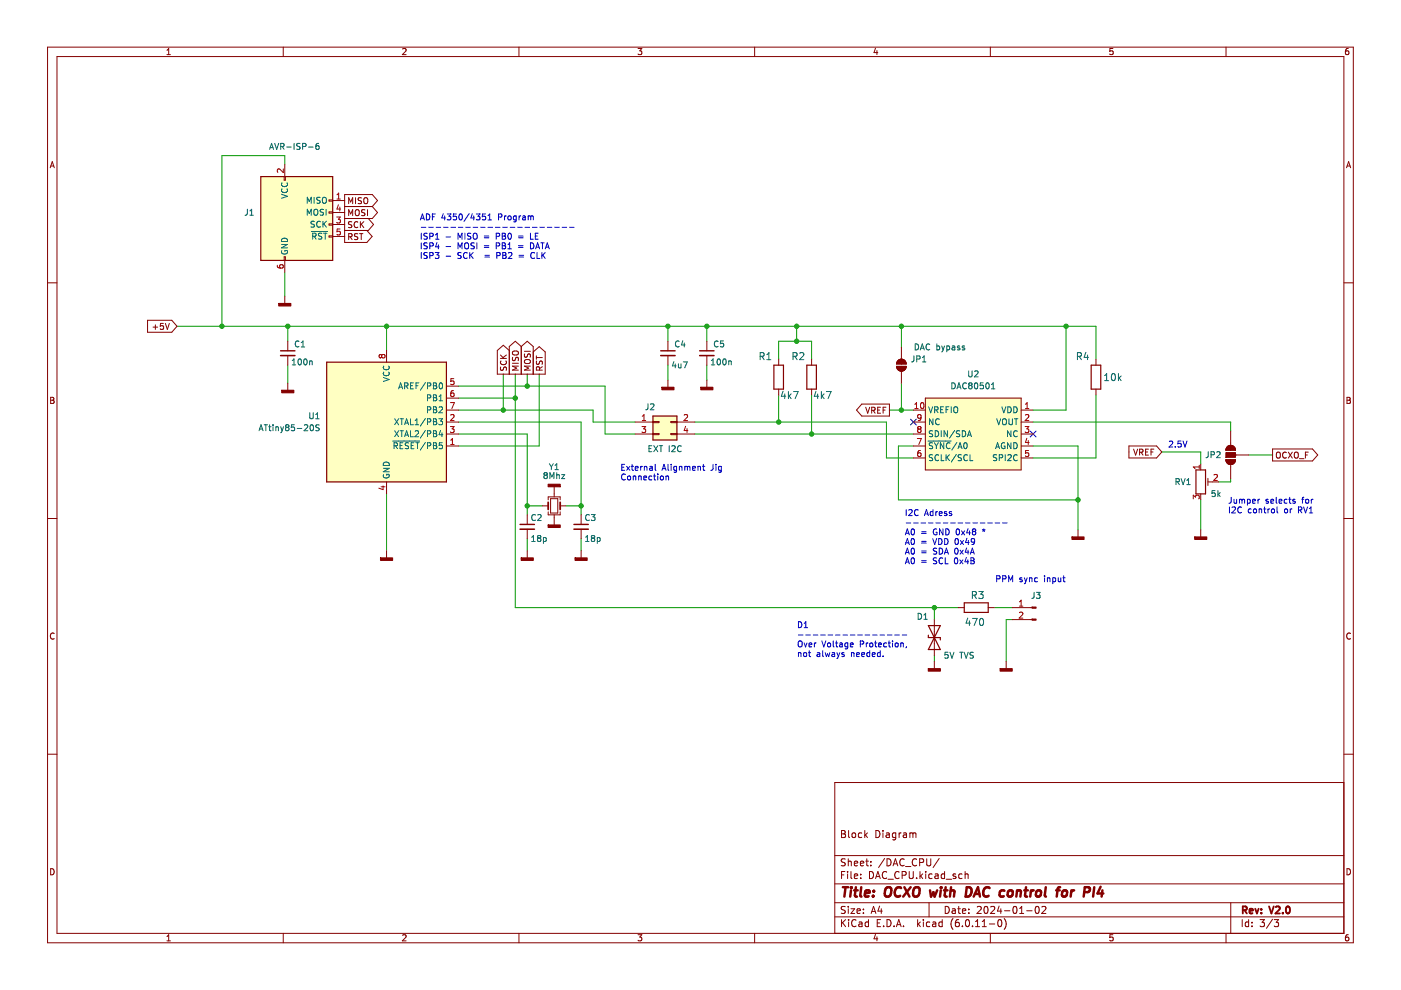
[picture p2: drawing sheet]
<svg xmlns="http://www.w3.org/2000/svg" width="297mm" height="210mm" viewBox="0 0 297 210" stroke-linecap="round" stroke-linejoin="round" font-family="sans-serif">
<path d="M.1 0h297v209.9h-297z" fill-rule="evenodd" fill="#fff" stroke="#fff" stroke-width=".21"/>
<g fill="none" stroke="#840000" stroke-width=".21">
<path d="M10.1 10h276.8v189.9h-276.8zM12.1 12h272.8v185.9h-272.8zM35.4 11.6h.7M35.4 10.7l.4-.4v1.3M60.1 10v2M85.4 10.4l.5-.1 .2 .4-.8 .9h.8M110 10v2M135.3 10.3h.8l-.5 .5 .4 .1v.6l-.2 .1-.5-.1M160 10v2M185.6 10.2l-.3 .9h.8M185.9 10.7v.9M210 10v2"/>
<path d="M236 10.3h-.7v.6l.6-.1 .1 .7-.2 .1-.5-.1M259.9 10v2M285.9 10.3h-.4l-.2 .3v.7l.2 .3 .4-.1v-.7h-.4l-.2 .2M10.6 35.6l.5-1.3 .4 1.3M10.8 35.2h.6M60.3 37.4h.2v.8h-.2zM60.4 34.9v2.5M285.5 35.6l.4-1.3 .5 1.3M285.6 35.2h.6M10.1 60h2M60.3 54.5h.2v.7h-.2zM60.4 55.2v2.6"/>
<path d="M69.8 42.4h.7v.2h-.7zM69.8 44.9h.7v.3h-.7zM69.8 47.5h.7v.2h-.7zM69.8 50h.7v.3h-.7zM70.5 42.5h2.6M70.5 47.6h2.6M70.5 45.1h2.6M70.5 50.1h2.6M73.1 43.8h5.8M73.9 43.2v-1.3l.5 .9 .4-.9v1.3M73.9 45.7v-1.2l.5 .9 .4-.9v1.2M73.9 50.2l.6-.1 .1-.4-.7-.2v1.3"/>
<path d="M74.2 50.2l.5 .6M74.6 47.1h-.7v.4l.6 .2 .1 .3-.2 .3-.5-.1M75.4 44.6l.2-.1a.43 .43 0 0 1 .6 .4v.4a.42 .42 0 0 1-.5 .4 .42 .42 0 0 1-.4-.4zM75.4 41.9v1.3M75.9 47.1a.56 .56 0 0 0-.8 .5 .56 .56 0 0 0 .8 .5M75.9 49.6l-.7 .1v.3l.5 .3 .2 .3-.3 .2-.5-.1M76.2 49.5h.8M76.4 47v1.3M76.6 47.5l.5 .8M76.6 49.5v1.3M76.6 42h-.6v.4l.5 .2 .1 .3-.2 .3-.5-.1M77.1 47l-.7 .7"/>
<path d="M77.2 42.1l.2-.2a.43 .43 0 0 1 .6 .4v.5a.42 .42 0 0 1-.4 .4 .42 .42 0 0 1-.5-.4zM77.4 44.5l-.7 .1v.3l.6 .3 .1 .3-.3 .2h-.5M77.9 44.5v1.2M78.1 46.3l1.1 1.3-1.1 1.3h-5M78.9 43.8l1.1-1.3-1.1-1.2h-5.8v10.1h4.7l1.1-1.3-1.1-1.2M78.9 43.8l1.1 1.3-1.1 1.2h-5.8M284.9 60h2M31.3 67.9h5.1l1.1 1.3-1.1 1.2h-5.1zM32.5 69.4h.9M32.9 68.9v.9M34.6 68.6h-.6v.6l.6-.1v.6l-.1 .1-.5-.1M35.1 68.6l.4 1.2 .4-1.2"/>
<path d="M60.4 62.8v1.6M61 72.3v2.1M61 75.4v2M82 74.3v2.5M106.1 76h1.3M106.1 75.3l.7 .7M106.2 77.8v.7h.4l.2-.6 .3-.1 .3 .2-.1 .5M106.2 76.5a.56 .56 0 0 0 .5 .8 .56 .56 0 0 0 .6-.8M107.4 75.3l-.8 .5M108 74.3l-1.3-1.1-1.3 1.1v5h10.2v-4.7l-1.3-1.1-1.2 1.1M108.6 77h1.3M108.7 75.8l.1 .6h.3l.3-.5 .3-.1 .2 .2v.5"/>
<path d="M108.8 74.5l.7-.1a.42 .42 0 0 1 .4 .4 .42 .42 0 0 1-.4 .5h-.4a.43 .43 0 0 1-.5-.3 .43 .43 0 0 1 .2-.5zM109.9 77.6h-1.3l.9 .4-.9 .5h1.3M110.5 73.5l1.3-1.1 1.3 1.1v5.8M110.5 73.5v5.8M110.5 73.5l-1.3-1.1-1.2 1.1v5.8M111.2 74.5h1.2M111.2 75l.1 .7h.4l.2-.6 .3-.1 .2 .3v.5M111.4 76.3l.6-.1a.42 .42 0 0 1 .5 .5 .42 .42 0 0 1-.5 .4h-.4a.43 .43 0 0 1-.4-.3 .43 .43 0 0 1 .2-.5zM112.4 77.6h-1.2l.9 .4-.9 .5h1.2M113.7 75.5v.7M113.7 75.8h1.3M113.8 76.5v.7h.4l.2-.5 .3-.2 .3 .3-.1 .5"/>
<path d="M114.4 78.5l-.1-.6-.5-.1-.1 .7h1.3M115 77.7l-.6 .5M141.6 72.3v2.1M141.6 75.4v2M149.9 72.3v2.1M149.9 75.4v2M165.1 76.2v1.2M172.1 76.2v1.2M190.1 77.7h2a1.02 1.02 0 0 1-1 1 1.02 1.02 0 0 1-1-1zM190.4 76.5a1.02 1.02 0 0 1 1.1-.3 1.02 1.02 0 0 1 .6 1h-2zM191.1 73.6v2.6M191.1 78.7v2.5"/>
<path d="M232.4 76.2v1.2M10.7 84.2h.5l.2 .3-.2 .4 .2 .1 .1 .3-.3 .2h-.5zM10.7 84.9h.5M61 81.2v1.6M94.6 86.9h2.6M94.6 94.6h2.6M94.6 89.5h2.6M94.6 92h2.6M94.6 81.9h2.6M94.6 84.4h2.6M134.6 89.5h3.8M134.6 92h3.8"/>
<path d="M138.4 89.4h1.3v.2h-1.3zM138.4 91.9h1.3v.2h-1.3zM141.6 80.6v1.5M142.2 91.9h1.3v.2h-1.3zM142.2 89.4h1.3v.2h-1.3zM143.5 89.5h3.8M143.5 92h3.8M149.9 80.6v1.5M165.1 82.5v1.3M172.1 82.5v1.3M182.7 85.7h5.9v2.5h-5.9l-1.1-1.3zM183.5 86.3l.5 1.3 .4-1.3"/>
<path d="M184.8 87l.6-.1 .1-.4-.7-.2v1.3M185.1 87l.4 .6M186.1 86.9h.4M186.7 86.3h-.6v1.3h.6M187.2 86.9h.5M187.8 86.3h-.6v1.3M193.7 86.9h2.5M193.7 97.1h2.5M193.7 94.6h2.5M193.7 89.5h2.5M193.7 92h2.5M196.2 84.4h20.3v15.2h-20.3z"/>
<path d="M216.5 86.9h2.5M216.5 97.1h2.5M216.5 94.6h2.5M216.5 89.5h2.5M216.5 92h2.5M232.4 82.5v1.3M239.4 94.6h5.8l1.1 1.2-1.1 1.3h-5.8zM240.3 95.2l.5 1.3 .4-1.3M241.6 95.9l.6-.1 .1-.5-.7-.1v1.3M241.9 95.9l.4 .6M242.9 95.8h.4M243.5 95.2h-.6v1.3h.6"/>
<path d="M244 95.8h.5M244.6 95.2h-.6v1.3M254.6 98.4v1.2M259.9 97.5h2a1.02 1.02 0 0 1-1 1 1.02 1.02 0 0 1-1-1zM260.2 94.7a1.02 1.02 0 0 1 1.1-.2 1.02 1.02 0 0 1 .6 1h-2zM260.9 91.4v3M260.9 98.5v3M261.9 96.5h2.8M269.8 95.2h8.5l1.1 1.3-1.1 1.2h-8.5zM270.7 96l.2-.1a.43 .43 0 0 1 .6 .4v.4a.42 .42 0 0 1-.5 .4 .42 .42 0 0 1-.4-.4zM272.7 96a.56 .56 0 0 0-.8 .5 .56 .56 0 0 0 .8 .5M273.1 95.9l.9 1.2"/>
<path d="M274 95.9l-.9 1.2M274.5 96l.2-.1a.43 .43 0 0 1 .6 .4v.4a.42 .42 0 0 1-.5 .4 .42 .42 0 0 1-.4-.4zM275.5 97.3h1M276.8 96.5h.4M277.4 95.9h-.6v1.2M285.6 84.2h.4l.3 .3-.3 .4 .3 .1v.3l-.2 .2h-.5zM285.6 84.9h.4M10.1 109.9h2M82 102.2v2.5M82 116.8v1.5M111.8 109.2v2M111.8 112.2v2"/>
<path d="M111.8 116.8v1.5M115 107.3h1.2M116.2 106v-.6h2.6v.6M116.2 108.5v.7h2.6v-.7M116.7 105.7h1.6v3.1h-1.6zM117.5 103.2v2.2M117.5 109.2v2.1M118.8 107.3h1.2M123.2 109.2v2M123.2 112.2v2M123.2 116.8v1.5M228.6 112.3v1.6"/>
<path d="M254.6 104.7v1.3M254.6 112.3v1.6M256.1 101.4v1.5M256.1 102.2h2.3M284.9 109.9h2M11.5 134.3a.58 .58 0 0 0-.8 .6 .58 .58 0 0 0 .8 .5M198.1 131.4v7.6M203.2 128.8h1.2M209.5 128.8h1.3M214.6 128.8h4.2M214.6 131.4h4.2M286.3 134.3a.58 .58 0 0 0-.8 .6 .58 .58 0 0 0 .8 .5"/>
<path d="M10.1 159.9h2M198.1 140.3v1.5M213.3 140.3v1.5M284.9 159.9h2M178.4 176.1h.5l.3 .3-.3 .4 .3 .1 .1 .4-.3 .3h-.6zM178.4 176.8h.5M179.9 176.1v1.3l.2 .2M180.8 176.7l.3-.1 .3 .3v.4l-.3 .3-.3-.1-.2-.2zM182.7 176.7l-.4-.1-.3 .3 .1 .6h.6M183.3 176.1v1.5M183.5 177l.4 .6M183.9 176.6l-.6 .6"/>
<path d="M185.7 176.1a.76 .76 0 0 1 .9 .7 .76 .76 0 0 1-.9 .8zM187.2 176.1v.1M187.2 176.6v1M187.9 176.7h.6l.1 .9M188.6 176.9l-.5 .1-.3 .2 .3 .4 .5-.1M189.9 176.7l-.4-.1-.3 .3 .1 .6h.6M189.9 176.6v1.2l-.3 .3-.3-.1M190.6 176.6v1M191.1 176.6l-.5 .3M191.6 176.7h.5l.1 .9M192.2 176.9l-.5 .1-.2 .2 .2 .4 .5-.1M192.9 176.7l.4-.1 .3 .2"/>
<path d="M192.9 176.6v1M193.6 176.8l.2-.2 .3 .1 .1 .9M193.6 176.8v.8M284.9 165.9h-107.9v32M10.7 184.2a.66 .66 0 0 1 .8 .6 .66 .66 0 0 1-.8 .7zM35.4 198.6l.4-.4v1.3M35.4 199.5h.7M60.1 197.9v2M85.4 198.3l.5-.1 .2 .4-.8 .9h.8M110 197.9v2M135.3 198.2h.8l-.5 .5 .4 .1v.6l-.2 .1-.5-.1M160 197.9v2"/>
<path d="M177 194.4h107.9M177 191.4h107.9M177 187.4h107.9M177 181.4h107.9M178.4 195v1.5M178.4 185.5h.5M178.6 195.6l.7 .9M179.1 184.8h-.7v1.5M179.2 192.2h-.6l-.2 .1v.4l.7 .3 .1 .4-.3 .3-.5-.1M179.2 182.2l-.6-.1-.2 .1v.5l.7 .2 .1 .4-.3 .3-.5-.1M179.3 195l-.9 .8M179.7 184.8v.1"/>
<path d="M179.7 185.3v1M179.9 182.1v1.5M179.9 192.2v.1M179.9 192.7v1M179.9 182.7l.2-.1 .3 .1 .1 .9M179.9 195v.1M179.9 195.5v1M180.4 192.7h.8l-.8 1h.8M180.4 184.8v1.3l.2 .2M181.1 185.8l.7-.2v-.2l-.5-.1-.2 .2 .1 .7h.6M181.1 183.1l.7-.2v-.2l-.5-.1-.2 .2 .1 .7h.6M181.5 195.1a.71 .71 0 0 0-1 .5 .71 .71 0 0 0 .7 .9l.3-.2"/>
<path d="M181.7 193.2l.7-.2-.1-.3h-.4l-.2 .2 .1 .7h.5M182.1 195.5h.6l.1 1M182.4 183.1l.7-.2v-.2l-.5-.1-.2 .2 .1 .7h.6M182.5 186.1v.2M182.5 185.4v.1M182.8 195.8l-.5 .1-.2 .2 .2 .4 .5-.1M183.1 192.7v.2M183.1 193.5v.2M183.6 182.6h.5M183.8 182.1v1.3l.3 .2M184.1 195.5h-.4l-.3 .3 .2 .6h.5M184.1 195v1.5"/>
<path d="M184.3 184.8a.76 .76 0 0 1 .9 .7 .76 .76 0 0 1-.9 .8zM184.6 183.4v.2M184.6 182.7v.1M184.7 193.7l.5-1.5 .5 1.5M184.8 193.2h.8M185.6 198.1l-.3 .9h.8M185.6 186.3l.5-1.5 .5 1.5M185.8 185.9h.7M185.9 198.6v.9M186 195.7h.5M186.5 192.1l-.4 1.1h1M186.7 195h-.7v1.5h.7"/>
<path d="M186.8 192.7v1M187.3 196.3v.2M187.6 182l-1.3 1.9M188 184.9a.71 .71 0 0 0-1 .5 .71 .71 0 0 0 .7 .9l.3-.2M188.1 195a.76 .76 0 0 1 .8 .7 .76 .76 0 0 1-.8 .8zM188.1 182.1a.76 .76 0 0 1 .8 .7 .76 .76 0 0 1-.8 .8zM188.3 186.4h1.1M189.3 183.6l.5-1.5 .5 1.5M189.5 183.2h.7M189.6 196.3v.2M190.1 196.5l.5-1.5 .5 1.5M190.2 196h.7"/>
<path d="M190.6 184.9a.71 .71 0 0 0-1 .5 .71 .71 0 0 0 .7 .9l.3-.2M191.3 185.6l.7-.1 .1-.2v-.4l-.8-.1v1.5M191.6 196.3v.2M191.7 182.2a.71 .71 0 0 0-1 .5 .71 .71 0 0 0 .7 .9l.3-.2M192 183.7h1.1M192.8 184.8v1.2l.3 .3 .4-.1 .1-.2v-1.2M194.3 182.2a.71 .71 0 0 0-.9 .5 .71 .71 0 0 0 .7 .9l.2-.2M194.3 186.1v.2M194.6 195v1.5M194.7 195.9l.4 .6M195 182.9l.7-.1 .1-.2v-.4l-.8-.1v1.5M195.1 184.8v1.5"/>
<path d="M195.1 195.5l-.5 .5M195.2 185.7l.4 .6M195.6 185.3l-.5 .6M195.8 195v.1M195.8 195.5v1M196.3 184.8v.1M196.3 185.3v1M196.5 182.1v1.2l.3 .3h.3l.2-.3v-1.2M197 191.4v3M197.1 195.5h-.4l-.3 .3 .2 .6h.5M197.6 185.4l-.4-.1-.3 .3 .2 .6h.5M197.8 195.5h.5l.1 1"/>
<path d="M198.3 185.4h.5l.1 .9M198.4 195.8l-.5 .1-.2 .2 .2 .4 .5-.1M198.9 185.6l-.5 .1-.2 .2 .2 .4 .5-.1M199.1 182l-1.3 1.9M199.8 195.5h-.5l-.2 .3 .1 .6h.6M199.8 195v1.5M200.3 185.4l-.5-.1-.2 .3 .1 .6h.6M200.3 184.8v1.5M200.4 192.2a.76 .76 0 0 1 .9 .7 .76 .76 0 0 1-.9 .8zM200.6 186.4h1.2M201.9 192.7h.6l.1 1M202.1 194.8a1.72 1.72 0 0 0 0 2.2"/>
<path d="M202.6 193l-.5 .1-.3 .2 .3 .4 .5-.1M202.6 185.4l-.3-.1-.2 .2v.2l.5 .2v.3h-.5M203.1 192.7h.5M203.3 192.2v1.3l.3 .2M203.3 195h-.5a1.01 1.01 0 0 0 0 1.5l.5-.2 .1-.5-.3-.3-.4 .1-.1 .2M204 185.4l-.4-.1-.3 .3 .1 .6h.6M204.1 193.2l.7-.2-.1-.3h-.4l-.2 .2v.7h.6M204.1 196.3v.2M204.6 185.4l.2-.1 .4 .1 .1 .9M204.6 184.8v1.5M204.8 195.1l.3-.1a.8 .8 0 0 1 .5 .7 .8 .8 0 0 1-.5 .8l-.4-.6zM205.4 193.5v.2"/>
<path d="M205.4 192.7v.2M206.2 196.3v.2M206.8 196.5h.9M206.8 195.4l.5-.4v1.5M207.2 192.3l.6-.1 .2 .4-.9 1.1h.9M208.3 196.5h.8M208.3 195.4l.4-.4v1.5M208.8 192.3l.2-.1a.8 .8 0 0 1 .5 .7 .8 .8 0 0 1-.5 .8l-.4-.6zM209.8 195.9h1.1M210 197.9v2M210 192.3l.6-.1 .3 .4-.9 1.1h.9M211.7 195.1l.2-.1a.8 .8 0 0 1 .5 .7 .8 .8 0 0 1-.5 .8l-.4-.6z"/>
<path d="M211.8 192.1l-.3 1.1h.9M212.2 192.7v1M212.9 194.8a1.72 1.72 0 0 1 0 2.2M213 193.1h1.1M214.9 192.3l.2-.1a.8 .8 0 0 1 .5 .7 .8 .8 0 0 1-.5 .8l-.3-.6zM216.2 193.7h.8M216.2 192.6l.4-.4v1.5M217.7 193.1h1.1M219.6 192.3l.2-.1a.8 .8 0 0 1 .5 .7 .8 .8 0 0 1-.5 .8l-.3-.6zM220.9 192.3l.6-.1 .3 .4-1 1.1h1M236 198.2h-.7v.6l.6-.1 .1 .7-.2 .1-.5-.1M259.9 197.9v2"/>
<path d="M260.9 191.4v6.5M263.4 195v1.5M264.7 195.5h-.4l-.3 .3 .2 .6h.5M264.7 195v1.5M265.4 196.3v.2M265.4 195.5v.2M267.2 195h.9l-.5 .5 .4 .2v.6l-.2 .2-.6-.2M269.8 194.9l-1.3 1.9M270.2 195h.9l-.5 .5 .4 .2v.6l-.2 .2-.6-.2M285.6 184.2a.66 .66 0 0 1 .7 .6 .66 .66 0 0 1-.7 .7zM285.9 198.2h-.4l-.2 .3v.7l.2 .3 .4-.1v-.7h-.4l-.2 .2"/>
</g>
<path d="M263.5 193l.7-.1 .2-.2-.1-.4-.8-.1v1.5M263.9 193l.5 .7M264.9 193.2l.7-.2v-.3h-.5l-.2 .2 .1 .7h.6M266.1 192.7l.4 1 .3-1M267.4 193.5v.2M267.4 192.7v.2M269.1 192.2l.5 1.5 .5-1.5M270.5 192.3l.6-.1 .2 .4-.9 1.1h.9M272 193.5v.2M272.8 192.3l.2-.1a.8 .8 0 0 1 .5 .7 .8 .8 0 0 1-.5 .8l-.4-.6z" fill="none" stroke="#840000" stroke-width=".39"/>
<g fill="none" stroke="#840000" stroke-width=".52">
<path d="M178.7 188.1h1.1M179.3 188.1l-.3 2M180.4 188.8l-.1 1.3M180.5 188.1v.2M181.1 188.8h.8M181.5 188.1l-.3 1.7 .1 .2 .4 .1M182.6 188.1l-.2 1.7 .2 .3M183.4 189.4l1-.2-.1-.3-.5-.1-.4 .3v.9h.8M185.1 189.9v.2M185.3 188.9l-.1 .2M187.8 188.4a.69 .69 0 0 1 1.1 0 1.47 1.47 0 0 1-.5 1.7l-.6-.1a1.5 1.5 0 0 1 0-1.6zM191.1 188.3a.88 .88 0 0 0-1.1 0 .88 .88 0 0 0-.3 .9 .69 .69 0 0 0 .3 .8 .69 .69 0 0 0 .8-.1"/>
<path d="M191.7 188.1l1.1 2M193.1 188.1l-1.6 2M193.8 188.4a.69 .69 0 0 1 1.1 0 1.47 1.47 0 0 1-.6 1.7l-.5-.1a1.5 1.5 0 0 1 0-1.6zM197.2 188.8l.2 1.3 .5-.9 .3 .9 .5-1.3M199.5 188.8l-.2 1.3M199.5 188.1v.2M200.1 188.8h.8M200.5 188.1l-.2 1.7 .1 .2 .3 .1M201.5 189l.3-.2 .5 .1-.1 1.2M201.6 188.1l-.2 2M205 188.1a.96 .96 0 0 1 1 .6 .96 .96 0 0 1-.3 1.1l-.5 .3h-.5zM206.4 190.1l1-2 .4 2"/>
<path d="M206.7 189.5h.9M209.8 188.3a.88 .88 0 0 0-1 0 .88 .88 0 0 0-.4 .9 .69 .69 0 0 0 .4 .8 .69 .69 0 0 0 .8-.1M213 188.9a.66 .66 0 0 0-1 .3l-.1 .5 .2 .3h.7M213.8 189l.1-.1a.5 .5 0 0 1 .8 .3v.5l-.3 .3a.5 .5 0 0 1-.8-.3zM215.6 189l.3-.2 .5 .1-.1 1.2M215.6 188.8l-.1 1.3M217.2 188.8h.7M217.5 188.1l-.2 1.7 .1 .2 .4 .1M218.6 188.8l-.2 1.3M219.2 188.8l-.4 .1-.3 .3M219.8 189l.1-.1a.5 .5 0 0 1 .8 .3v.5l-.3 .3a.5 .5 0 0 1-.8-.3zM221.7 188.1l-.2 1.7 .3 .3"/>
<path d="M223.9 188.8h.8M224.8 188.1l-.4 .1-.1 .2-.3 1.7M225.3 189l.1-.1a.5 .5 0 0 1 .9 .3l-.1 .5-.2 .3a.5 .5 0 0 1-.9-.3zM227.2 188.8l-.2 1.3M227.7 188.8l-.4 .1-.2 .3M229.9 189.2h.7l.3-.2a.51 .51 0 0 0-.1-.9h-.8l-.2 2M232 188.1l-.2 2M233.3 188l-.6 1.4h1.2M233.7 188.8l-.1 1.3"/>
</g>
<g fill="#ffffc2" stroke="#ffffc2" stroke-width=".25">
<path d="M138.4 88.2h5.1v5.1h-5.1z" fill-rule="evenodd"/>
<path d="M55.3 37.4h15.2v17.8h-15.2z" fill-rule="evenodd"/>
<path d="M69.3 76.8h25.3v25.4h-25.3z" fill-rule="evenodd"/>
</g>
<path d="M196.2 84.4h20.3v15.2h-20.3z" fill-rule="evenodd" fill="#ffffc2" stroke="#ffffc2" stroke-width=".21"/>
<path d="M193 88.9l1.3 1.2M194.3 88.9l-1.3 1.2M218.4 91.4l1.2 1.2M219.6 91.4l-1.2 1.2" fill="none" stroke="#000084" stroke-width=".21"/>
<g fill="none" stroke="#009600" stroke-width=".21">
<path d="M60.4 34.9v-1.9h-13.3v36.2M60.4 57.8v5M37.5 69.2h194.9v7M61 69.2v3.1M61 77.4v3.8M82 69.2v5.1M106.7 79.3v7.6M109.2 79.3v49.5h94M111.8 79.3v2.6M114.3 79.3v15.3h-17.1M141.6 69.2v3.1M141.6 77.4v3.2"/>
<path d="M149.9 69.2v3.1M149.9 77.4v3.2M165.1 76.2v-3.9h7v3.9M168.9 69.2v3.1M191.1 69.2v4.4M226 69.2v17.7h-7M97.2 92h14.6v17.2M97.2 86.9h28.5v2.6h8.9M97.2 89.5h26v19.7M97.2 84.4h12M97.2 81.9h31.1v10.1h6.3M147.3 92h46.4"/>
<path d="M147.3 89.5h40.6v7.6h5.8M165.1 83.8v5.7M172.1 83.8v8.2M188.6 86.9h5.1M191.1 81.2v5.7M193.7 94.6h-3.2v11.4h38.1M219 94.6h9.6v17.7M219 89.5h41.9v1.9M232.4 83.8v13.3h-13.4M246.3 95.8h8.3v2.6M264.7 96.5h5.1M82 104.7v12.1"/>
<path d="M111.8 114.2v2.6M111.8 107.3h3.2M120 107.3h3.2M123.2 114.2v2.6M254.6 106v6.3M260.9 101.5v.7h-2.5M198.1 128.8v2.6M198.1 139v1.3M210.8 128.8h3.8M214.6 131.4h-1.3v8.9"/>
</g>
<g fill="none" stroke="#0000c2" stroke-width=".21">
<path d="M89.1 46.6l.5-1.2 .4 1.2M89.3 46.3h.6M89.3 48.2h1M89.3 49.4v1.3M89.3 51.5v1.3M89.3 53.5v1.3M90.4 45.4a.64 .64 0 0 1 .7 .6 .64 .64 0 0 1-.7 .6zM90.6 53.6l-.5-.1-.2 .3 .1 .3 .5 .2v.4h-.6M90.6 51.6l-.5-.1-.2 .2 .1 .3 .5 .3v.3l-.6 .1M90.6 49.5l-.5-.1-.2 .3 .1 .3 .5 .2v.4l-.6 .1M90.9 48.2h1M91.1 50.1h.6l.1-.5-.7-.2v1.3"/>
<path d="M91.1 52.2l.6-.1 .1-.5-.7-.1v1.3M91.1 54.2l.6-.1 .1-.4-.7-.2v1.3M91.7 46h.4M92.3 45.4h-.6v1.2M92.3 53.5h.8l-.5 .5 .4 .1v.6l-.2 .1-.5-.1M92.3 50.7h.8M92.3 49.8l.4-.4v1.3M92.5 48.2h.9M92.6 51.4l-.3 .9h.8M92.9 51.9v.9M94 45.3l-.3 .9h.8M94 48.2h1"/>
<path d="M94.3 45.8v.8M94.6 50.2h.9M94.6 52.3h.9M94.6 54.3h.9M94.8 45.4h.8l-.4 .4 .3 .2v.5l-.1 .1-.6-.1M95.6 48.2h1M96.8 45.4h-.7v.6l.6-.1 .1 .6-.2 .1-.5-.1M97.1 50.7v-1.3l.4 1 .5-1v1.3M97.1 52.8v-1.3l.4 .9 .5-.9v1.3M97.2 48.2h.9M97.4 45.5l.2-.1a.68 .68 0 0 1 .4 .6 .68 .68 0 0 1-.4 .6l-.3-.5zM97.8 53.6l-.7 .1v.3l.6 .3 .1 .3-.3 .2-.4-.1"/>
<path d="M98.6 51.7l.2-.2a.43 .43 0 0 1 .6 .4v.4a.42 .42 0 0 1-.5 .5 .42 .42 0 0 1-.4-.5zM98.6 49.4v1.3M98.7 48.2h1M99.1 53.7a.56 .56 0 0 0-.8 .5 .56 .56 0 0 0 .8 .5M99.5 45.3l-1.1 1.6M99.6 53.5v1.3M99.8 54.1l.5 .7M99.8 49.5l-.6 .1v.3l.5 .3 .1 .3-.2 .2h-.5M100.1 45.3l-.3 .9h.8M100.3 48.2h1M100.3 53.5l-.7 .8M100.4 49.6l.2-.2a.43 .43 0 0 1 .6 .5v.4a.42 .42 0 0 1-.5 .4 .42 .42 0 0 1-.4-.4z"/>
<path d="M100.4 45.8v.8M100.6 51.6h-.7v.4l.5 .2 .2 .3-.3 .3-.5-.1M101 45.4h.8l-.5 .4 .4 .2v.5l-.2 .1-.5-.1M101.1 51.5v1.3M101.9 48.2h1M102.7 50.1h.9M102.7 50.4h.9M102.7 52.1h.9M102.7 52.5h.9M102.8 54.1h1M102.8 54.5h1M102.9 45.4h-.6v.6l.6-.1v.6l-.2 .1-.4-.1"/>
<path d="M103.5 46.6h.7M103.5 45.7l.3-.3v1.2M103.5 48.2h.9M105 48.2h1M105.2 50.1h.6l.1-.5-.7-.2v1.3M105.2 52.2l.6-.1 .1-.5-.7-.1v1.3M105.3 54.2l.6-.1 .1-.4-.7-.2v1.3M105.7 46h.6l.1-.5-.7-.1v1.2M106.5 49.4h.4l.2 .3-.2 .4 .2 .1 .1 .3-.2 .2h-.5zM106.5 50.1h.4M106.5 51.5h.4l.2 .2-.2 .4 .2 .1 .1 .3-.2 .3h-.5zM106.5 52.1h.4"/>
<path d="M106.6 53.5h.4l.3 .3-.3 .3 .3 .2v.3l-.2 .2h-.5zM106.6 48.2h1M106.6 54.1h.4M107 45.8v.8M107.3 45.8l-.3 .2M107.7 52.8h.7M107.7 51.9l.4-.4v1.3M107.8 45.8h.3l.3 .2v.4l-.3 .2-.4-.2zM107.8 49.6l.2-.2a.68 .68 0 0 1 .4 .7 .68 .68 0 0 1-.4 .6l-.3-.5zM107.8 53.7l.5-.2 .2 .4-.7 .9h.7M108.2 48.2h.9M109.4 45.8h-.3l-.3 .2 .2 .6h.4"/>
<path d="M109.4 45.8v1l-.2 .3-.3-.1M109.7 48.2h1M109.9 50.1h1M109.9 50.4h1M109.9 52.1h1M109.9 52.5h1M110.1 45.8v.8M110.1 54.1h.9M110.1 54.5h.9M110.4 45.8l-.3 .2M110.8 45.8h.5l.1 .8M111.3 48.2h1"/>
<path d="M111.4 46.1l-.6 .2 .2 .3h.4M112 45.9l.3-.1 .2 .2M112 45.8v.8M112.5 49.4v1.3h.6M112.5 51.5a.64 .64 0 0 1 .7 .6 .64 .64 0 0 1-.7 .7zM112.5 46l.2-.2h.3l.1 .8M112.5 46v.6M112.9 48.2h1M113.3 53.7a.56 .56 0 0 0-.8 .5 .56 .56 0 0 0 .8 .5M113.5 50.1h.4M113.6 52.8l.4-1.3 .4 1.3M113.7 52.4h.6"/>
<path d="M113.9 53.5v1.3h.6M114.1 49.4h-.6v1.3h.6M114.5 48.2h.9M114.6 51.5h.8M114.9 53.5v1.3M115 51.5v1.3M115.1 54.1l.5 .7M115.6 52.8l.4-1.3 .5 1.3M115.6 53.5l-.7 .8M115.7 52.4h.6M116 48.2h1M117.6 48.2h1"/>
<path d="M119.2 48.2h.9M120.7 48.2h1M131.8 99.1h.5M132.4 98.5h-.6v1.2h.6M132.9 98.9l.6 .8M133.5 98.9l-.6 .8M133.8 98.9h.5M134 98.5v1l.3 .2M134.7 99.3l.6-.1-.1-.3h-.3l-.2 .2v.6h.5M135.8 98.9v.8M136.2 98.9l-.4 .2M136.6 99l.5-.1 .1 .8"/>
<path d="M136.6 98.9v.8M137.8 98.9h.4l.1 .8M138.3 99.2l-.6 .2 .2 .3h.4M138.9 98.5v1l.2 .2M140.4 99.7l.4-1.2 .4 1.2M140.5 99.4h.6M141.6 98.5v1l.2 .2M142.3 98.5v.1M142.3 98.9v.8M143.4 98.9h-.3l-.3 .2 .2 .6h.4M143.4 98.9v1l-.2 .2h-.3M144 99l.5-.1 .1 .8"/>
<path d="M144 98.9v.8M145.2 99l.4-.1 .1 .2M145.2 98.9v.8M145.7 99.1l.2-.2h.3l.1 .8M145.7 99.1v.6M146.8 99.3l.6-.1v-.3h-.4l-.2 .2 .1 .6h.5M148 99l.5-.1v.8M148 98.9v.8M148.9 98.9h.5M149.1 98.5v1l.3 .2M151.2 98.5l-.1 1-.4 .2M151.8 98.5v.1"/>
<path d="M151.8 98.9v.8M152.9 98.9h-.3l-.3 .2 .2 .6h.4M152.9 98.9v1l-.2 .2h-.3M247.9 93.6l.5-.1 .2 .4-.7 .9h.7M249.2 94.7v.1M250.4 93.5h-.6l-.1 .6h.6l.1 .6-.2 .1-.5-.1M250.8 93.5l.4 1.3 .5-1.3M132.6 100.6a.56 .56 0 0 0-.8 .5 .56 .56 0 0 0 .8 .5M133.1 101l.2-.1 .4 .1-.1 .7-.5-.1zM134.3 101h.4l.1 .8M134.3 100.9v.9M135.4 101h.5l.1 .8"/>
<path d="M135.4 100.9v.9M136.5 101.3l.6-.1-.1-.2-.3-.1-.2 .2 .1 .6h.4M138.2 101l-.4-.1-.2 .3 .1 .5h.5M138.5 100.9h.5M138.7 100.5v1.1l.3 .2M139.5 100.5v.1M139.5 100.9v.9M140.1 101l.1-.1 .4 .1-.1 .7-.4-.1zM141.2 101h.5l.1 .8M141.2 100.9v.9M192 113.4l.4-1.3 .4 1.3M192 115.5l.4-1.3 .4 1.3"/>
<path d="M192 117.5l.4-1.3 .4 1.3M192 119.5l.4-1.2 .4 1.2M192.1 113h.6M192.1 115.1h.6M192.1 117.1h.6M192.1 119.2h.6M192.1 108.1v1.2M192.1 110.9h1M192.7 108.2l.5-.1 .2 .3-.8 .9h.8M193.3 112.3l.2-.2a.68 .68 0 0 1 .4 .7 .68 .68 0 0 1-.4 .6l-.3-.5zM193.3 114.3l.2-.1a.68 .68 0 0 1 .4 .6 .68 .68 0 0 1-.4 .7l-.3-.5zM193.3 116.3l.2-.1a.68 .68 0 0 1 .4 .7 .68 .68 0 0 1-.4 .6l-.3-.5z"/>
<path d="M193.3 118.4l.2-.1a.68 .68 0 0 1 .4 .6 .68 .68 0 0 1-.4 .6l-.3-.4zM193.7 110.9h1M194.7 108.2a.56 .56 0 0 0-.8 .5 .56 .56 0 0 0 .8 .5M195.3 110.9h.9M195.4 112.7h1M195.4 113.1h1M195.4 114.8h1M195.4 115.1h1M195.4 116.8h1M195.4 117.2h1M195.4 118.9h1M195.4 119.2h1"/>
<path d="M196 109.3l.4-1.2 .4 1.2M196.1 109h.6M196.8 110.9h1M197.8 114.2l.4 1.3 .4-1.3M197.8 108.5h-.3l-.3 .2 .1 .6h.5M197.8 108.1v1.2M198.4 108.5v.8M198.4 110.9h1M198.6 112.2a.58 .58 0 0 0-.7 .6 .58 .58 0 0 0 .8 .5v-.4h-.3M198.6 116.3h-.7v.4l.6 .3 .1 .3-.2 .2-.5-.1M198.6 118.3l-.7 .1v.4l.6 .2 .1 .3-.2 .2h-.5M198.8 108.5l-.4 .2"/>
<path d="M199 114.2a.64 .64 0 0 1 .8 .6 .64 .64 0 0 1-.8 .7zM199.1 108.9l.6-.1v-.3h-.4l-.2 .2 .1 .6h.5M199.1 116.2a.64 .64 0 0 1 .8 .7 .64 .64 0 0 1-.8 .6zM199.9 118.4a.56 .56 0 0 0-.8 .5 .56 .56 0 0 0 .8 .5M199.9 112.1v1.3l-.7-1.3v1.3M200 110.9h1M200.2 117.5l.5-1.3 .4 1.3M200.3 114.2a.64 .64 0 0 1 .7 .6 .64 .64 0 0 1-.7 .7zM200.4 117.1h.6M200.4 118.3v1.2h.6M200.5 112.1a.64 .64 0 0 1 .8 .7 .64 .64 0 0 1-.8 .6zM200.7 108.5h-.3l-.2 .2 .1 .1 .4 .2v.3h-.5"/>
<path d="M201.6 110.9h.9M201.7 108.5h-.3l-.1 .2v.1l.4 .2v.3h-.4M202.5 118.4l.1-.1a.68 .68 0 0 1 .5 .6 .68 .68 0 0 1-.5 .6l-.3-.4zM202.5 116.3l.2-.1a.68 .68 0 0 1 .4 .7 .68 .68 0 0 1-.4 .6l-.3-.5zM202.6 114.3l.2-.1a.68 .68 0 0 1 .4 .6 .68 .68 0 0 1-.4 .7l-.3-.5zM202.8 112.3l.2-.2a.68 .68 0 0 1 .5 .7 .68 .68 0 0 1-.5 .6l-.3-.5zM203.1 110.9h1M203.5 118.7l.7 .8M203.6 116.6l.6 .9M203.6 114.6l.7 .9M203.9 112.6l.6 .8M204.2 118.7l-.7 .8"/>
<path d="M204.2 116.6l-.6 .9M204.3 114.6l-.7 .9M204.5 112.6l-.6 .8M204.7 110.9h1M204.9 118.2l-.3 .9h.8M204.9 116.2l-.3 .9h.8M205 114.1l-.3 .9h.8M205.2 118.7v.8M205.2 112.1l-.3 .9h.8M205.2 116.6v.9M205.3 114.6v.9M205.5 112.6v.8"/>
<path d="M205.7 117.5l.5-1.3 .4 1.3M205.9 118.3h.4l.2 .2-.2 .4 .2 .1 .1 .3-.3 .2h-.4zM205.9 117.1h.6M205.9 118.9h.4M206.3 110.9h.9M206.4 112.7l-.2 .2v.3l.2 .2h.2l.3-.2-.1-.4-.2-.1M206.4 112.7l-.2-.3 .2-.3h.2l.3 .3-.3 .3M206.4 112.7h.2M206.6 114.7l-.2 .3-.4-.1v-.6l.4-.1 .2 .2v.7l-.2 .3-.4 .1M207.8 110.9h1M208.3 112.3l.3 .1M208.6 112.1v.3"/>
<path d="M208.6 112.4l-.2 .3M208.6 112.4l.2 .3M208.9 112.3l-.3 .1M209.4 110.9h1M211 110.9h1M212.6 110.9h.9M260.7 107.5v1.2M261 105.4v1.1l-.4 .2M261.2 107.6l.5-.1 .2 .3-.7 .9h.7M261.6 105.9l.1 .7h.5M262.2 105.9v.8M262.8 106l.4-.1 .1 .1"/>
<path d="M262.8 105.9v.8M263.2 107.6a.56 .56 0 0 0-.8 .5 .56 .56 0 0 0 .8 .5M263.3 106l.2-.1h.3l.1 .8M263.3 106v.7M264.5 105.9h.3l.3 .2-.1 .5h-.5M264.5 105.9v1.2M265.3 108l-.4-.1-.2 .2 .1 .6h.5M265.6 106.3l.6-.1-.1-.3h-.4l-.1 .1v.6h.5M265.8 108l.2-.1 .4 .1-.1 .7-.5-.1zM266.7 105.9v.8M267 108h.4l.1 .7M267 107.9v.8"/>
<path d="M267.1 105.9l-.4 .2M267.9 107.9h.5M268.1 107.5v1.1l.3 .1M268.8 107.9v.8M268.9 105.9h-.3l-.2 .1 .1 .2 .4 .1v.3h-.5M269.2 107.9l-.4 .2M269.4 106.3l.6-.1v-.3h-.4l-.2 .1 .1 .6h.5M269.6 108l.2-.1 .4 .1-.1 .7-.5-.1zM270.6 105.4v1.1l.2 .2M270.8 107.5v1.1l.1 .1M271.2 106.3l.6-.1-.1-.3h-.3l-.2 .1 .1 .6h.4M272.4 108l.2-.1 .3 .1v.7l-.5-.1z"/>
<path d="M272.9 105.9h-.4l-.2 .2 .1 .5h.5M273.2 105.9h.5M273.4 105.4v1.1l.3 .2M273.5 107.9v.8M273.9 107.9l-.4 .2M274.6 105.9h-.3l-.2 .1 .1 .2 .4 .1v.3h-.5M275.3 108.1h.6l.1-.5-.7-.1v1.2M275.6 108.1l.4 .6M276 105.9h.4M276.4 107.5l.4 1.2 .4-1.2M276.4 105.4l-.3 .2v1.1M276.9 105.9h.3l.3 .2v.4l-.3 .2-.4-.2z"/>
<path d="M277.6 108.7h.7M277.6 107.8l.4-.3v1.2M278 105.9v.8M278.4 105.9l-.4 .2M169.3 131.8a.64 .64 0 0 1 .7 .6 .64 .64 0 0 1-.7 .7zM169.3 138.4v.8M169.3 134.6h1M169.3 136.1l.2-.2a.43 .43 0 0 1 .6 .4v.4a.42 .42 0 0 1-.5 .5 .42 .42 0 0 1-.4-.5zM169.3 138.5l.5-.1v.8M170.4 138.5l.2-.1 .4 .1-.1 .7-.5-.1zM170.5 132.2l.4-.4v1.3M170.5 133.1h.7"/>
<path d="M170.5 136.3l.3 .9 .3-.9M170.9 134.6h.9M171.4 138.4h.5M171.5 136.7l.6-.1v-.2l-.4-.1-.2 .2 .1 .6h.5M171.6 137.9v1.1l.3 .2M172.4 134.6h1M172.7 136.3v.9M173 136.3l-.3 .3M173.3 138.4h.5v.8M173.8 138.7l-.6 .2 .2 .3h.4M174 134.6h1M174.2 135.9l.5 1.3 .4-1.3"/>
<path d="M174.4 137.9v1.1l.2 .2M175 138.4l.2 .8 .2-.6 .3 .6 .2-.8M175.5 136.4l.2-.1 .4 .1-.1 .7-.5-.1zM175.6 134.6h.9M176.4 138.4h.5l.1 .8M176.7 135.9v1.1l.1 .2M177 138.7l-.6 .2 .1 .3h.5M177.1 134.6h1M177.1 136.3h.5M177.3 135.9v1.1l.3 .2M177.4 138.4l.3 .8M177.7 139.2l-.3 .4"/>
<path d="M178 136.4h.5l.1 .8M178 138.4l-.3 .8M178.6 136.6l-.6 .3 .2 .3 .4-.1M178.7 134.6h1M179 138.4h-.3l-.2 .1v.2l.5 .1v.4h-.5M179.7 136.4l-.3-.1-.3 .3 .2 .5h.4M179.7 136.3v1l-.2 .3-.3-.1M180.3 134.6h1M180.3 136.7l.6-.1-.1-.2-.3-.1-.2 .2v.6h.5M180.5 138.5l.5-.1 .1 .8M180.5 138.4v.8M181.6 138.8l.6-.1v-.3h-.4l-.2 .1 .1 .7h.5"/>
<path d="M181.9 134.6h.9M182.4 136.6l.6-.1 .1-.5-.7-.1v1.3M182.7 138.8l.6-.1-.1-.3h-.3l-.2 .1 .1 .7h.4M183.4 134.6h1M183.7 136.3v.9M184 136.3l-.3 .3M184.4 137.9v1.3M184.4 138.4h-.4l-.2 .2 .1 .6h.5M184.5 136.4l.3-.1 .3 .3v.3l-.3 .3-.4-.3zM184.9 138.8l.6-.1v-.3h-.4l-.2 .1 .1 .7h.5M185 134.6h1M185.4 136.3h.5"/>
<path d="M185.6 135.9v1.1l.3 .2M186.3 136.7l.6-.1-.1-.2-.4-.1-.1 .2v.6h.5M186.6 134.6h.9M186.6 138.4h-.3l-.3 .2 .1 .6h.5M186.6 137.9v1.3M187.2 139.1v.1M188 136.4l-.4-.1-.2 .3 .1 .5h.5M188.1 134.6h1M188.3 136.3h.5M188.5 135.9v1.1l.3 .2M189.2 135.9v.1M189.2 136.3v.9"/>
<path d="M189.7 134.6h1M189.8 136.4l.2-.1 .4 .1-.1 .7-.5-.1zM191 136.4h.5v.8M191 136.3v.9M191.3 134.6h1M192.2 137.1l-.1 .2M211.3 122.7h.6l.1-.5-.7-.1v1.2M212.6 122.7h.6v-.5l-.6-.1v1.2M213.9 123.3v-1.2l.4 .9 .4-.9v1.2M216.7 122.6l-.3-.1-.2 .2 .1 .2 .4 .1v.3h-.5M217.2 122.5l.3 .8M217.5 123.3l-.3 .5"/>
<path d="M217.8 122.5l-.3 .8M218.3 122.6h.4l.1 .7M218.3 122.5v.8M220 122.6l-.4-.1-.2 .2 .1 .6h.5M221.5 122.1v.1M221.5 122.5v.8M222.1 122.6h.5v.7M222.1 122.5v.8M223.2 122.6l.4-.1 .2 .2-.1 .6h-.5M223.2 122.5v1.3M224.4 122.5v.8l.5-.1M224.9 122.5v.8"/>
<path d="M225.3 122.5h.5M225.5 122.1v1.1l.3 .1"/>
</g>
<path d="M59.5 75.4h3M140.1 75.4h3M148.3 75.4h3.1M110.3 112.2h3M121.7 112.2h3" fill="none" stroke="#840000" stroke-width=".33"/>
<path d="M59.5 74.4h3M140.1 74.4h3M148.3 74.4h3.1M110.3 111.2h3M121.7 111.2h3" fill="none" stroke="#840000" stroke-width=".3"/>
<g fill="none" stroke="#006464" stroke-width=".21">
<path d="M57.2 31.7l.4-1.3 .4 1.3M57.3 31.3h.6M58.2 30.4l.5 1.3 .4-1.3M59.5 31.1l.6-.1 .1-.5-.7-.1v1.3M59.8 38.8a.56 .56 0 0 0 .5 .8 .56 .56 0 0 0 .5-.8M59.8 31.1l.4 .6M60.8 31.2h1M62.4 30.4v1.3M63.6 30.5h-.6v.4l.5 .2 .1 .3-.2 .3-.5-.1M64.2 31.1l.6-.1v-.5l-.6-.1v1.3M65.4 31.2h1M67.6 30.4l-.4 .1-.2 .2-.1 .7 .3 .3 .4-.1v-.7h-.4l-.3 .2"/>
<path d="M52.4 44.4v1.1l-.4 .1M53 45.6h.7M53 44.7l.3-.3v1.2M59.7 41.2l1.3 .4-1.3 .4M59.7 51.8h1.3l-1.3 .8h1.3M59.7 53.2a.58 .58 0 0 0 .6 .7 .58 .58 0 0 0 .5-.8h-.4v.2M59.8 40a.56 .56 0 0 0 .5 .8 .56 .56 0 0 0 .5-.8M59.9 50.6a.66 .66 0 0 1 .7-.1 .66 .66 0 0 1 .4 .7h-1.3zM65.2 43.1v-1.3l.4 .9 .4-.9v1.3M65.2 45.6v-1.2l.4 .9 .4-.9v1.2M66 49.1h3.4M66.3 50.1l.6-.1 .1-.4-.7-.2v1.3"/>
<path d="M66.6 41.8v1.3M66.6 44.5l.2-.1a.43 .43 0 0 1 .6 .4v.4a.42 .42 0 0 1-.4 .5 .42 .42 0 0 1-.5-.5zM66.6 50.1l.4 .6M66.7 47l-.5-.1-.3 .2 .2 .3 .5 .3v.4h-.7M67.9 41.9h-.7v.4l.5 .3 .2 .3-.3 .2-.5-.1M67.9 47a.56 .56 0 0 0-.8 .5 .56 .56 0 0 0 .8 .6M68.2 49.5l-.5-.1-.2 .3 .1 .3 .6 .2v.4l-.7 .1M68.4 42l.3-.2a.43 .43 0 0 1 .5 .4v.5a.42 .42 0 0 1-.4 .4 .42 .42 0 0 1-.4-.4zM68.5 46.9v1.3M68.6 44.4l-.7 .1v.3l.6 .3 .1 .3-.2 .2h-.5M68.6 49.4h.7M68.7 47.4l.5 .8"/>
<path d="M69 49.4v1.3M69.1 44.4v1.2M69.2 46.9l-.7 .7M62 77.4h.7M62 76.5l.3-.4v1.3M63.3 76.2l.2-.1a.68 .68 0 0 1 .4 .6 .68 .68 0 0 1-.4 .7l-.3-.5zM63.4 72.4a.56 .56 0 0 0-.8 .5 .56 .56 0 0 0 .8 .5M63.9 73.6h.7M63.9 72.7l.3-.4v1.3M64.5 76.2l.2-.1a.68 .68 0 0 1 .4 .6 .68 .68 0 0 1-.4 .7l-.3-.5zM65.7 76.6h.4l.1 .8M65.7 76.5v.9"/>
<path d="M81.4 77.6a.56 .56 0 0 0 .5 .8 .56 .56 0 0 0 .5-.8M81.4 78.9a.56 .56 0 0 0 .5 .8 .56 .56 0 0 0 .5-.8M142.9 76.7l-.3 .9h.8M143.2 77.2v.8M143.8 77.2l.1 .7h.5M144 72.4a.56 .56 0 0 0-.8 .5 .56 .56 0 0 0 .8 .5M144.4 77.2v.8M144.8 72.2l-.3 .9h.8M144.9 76.7h.8l-.5 1.3M145.1 72.7v.9M150.8 77.4h.7M150.8 76.5l.4-.4v1.3"/>
<path d="M152.1 76.2l.2-.1a.68 .68 0 0 1 .5 .6 .68 .68 0 0 1-.5 .7l-.3-.5zM152.2 72.4a.56 .56 0 0 0-.8 .5 .56 .56 0 0 0 .8 .5M153.4 76.2l.1-.1a.68 .68 0 0 1 .5 .6 .68 .68 0 0 1-.5 .7l-.3-.5zM153.4 72.3h-.6l-.1 .6 .6-.1 .1 .6-.2 .2-.5-.2M154.5 76.5v.9M154.5 76.6h.5l.1 .8M161.2 75.6l.7-.1 .1-.2-.1-.4-.7-.1v1.5M161.5 75.6l.5 .7M162.6 76.3h.8M162.6 75.2l.4-.4v1.5M168.1 75.6l.8-.1 .1-.2-.1-.4-.8-.1v1.5M168.5 75.6l.5 .7"/>
<path d="M169.6 74.9l.5-.1 .3 .4-.9 1.1h.9M193.8 75.5l-.1 1-.4 .2M194 72.9a.64 .64 0 0 1 .8 .7 .64 .64 0 0 1-.8 .6zM194.4 76.1h.6v-.5l-.6-.1v1.2M195.1 74.2l.4-1.3 .5 1.3M195.2 73.8h.6M195.6 76.7h.7M195.6 75.8l.3-.3v1.2M197.1 73a.56 .56 0 0 0-.8 .6 .56 .56 0 0 0 .8 .5M198.6 73.4l.4-.1 .2 .3-.1 .5h-.5M198.6 72.9v1.3M199.7 73.3l.3 .9"/>
<path d="M200 74.2l-.3 .4M200.3 73.3l-.3 .9M200.7 73.4l.4-.1 .2 .3-.1 .5h-.5M200.7 73.3v1.3M201.9 73.4h.5v.8M202.4 73.6l-.6 .3 .2 .3 .4-.1M203.5 73.4l-.3-.1-.2 .2v.2l.5 .1v.3h-.5M204.5 73.4l-.3-.1-.2 .2 .1 .2 .4 .1v.3h-.5M205.4 78.6v1.1l.2 .2 .4-.1 .1-.1v-1.1M206.6 78.8l.5-.2 .3 .4-.8 .9h.8M228.4 75.6l.7-.1 .2-.2-.1-.4-.8-.1v1.5M228.8 75.6l.5 .7"/>
<path d="M230.2 74.7l-.3 1.1h.9M230.6 75.3v1M234.2 79.6l.4-.4v1.5M235.8 79.4l.2-.2a.8 .8 0 0 1 .5 .8 .8 .8 0 0 1-.5 .7l-.4-.6zM237.1 79.2v1.5M237.7 79.7l-.6 .6M54.9 91.3l.4-1.2 .5 1.2M55 91h.6M56 90.1h.7M56.4 90.1v1.2M57 90.5h.5M57.2 90.1v1l.3 .2"/>
<path d="M57.9 90.1v.1M57.9 90.5v.8M58.5 90.6l.5-.1v.8M58.5 90.5v.8M59.5 90.5l.3 .8M59.8 91.3l-.3 .5M60.1 90.5l-.3 .8M60.8 90.6l-.3-.2 .3-.3h.3l.2 .2-.3 .3M60.8 90.6l-.3 .2v.3l.3 .2h.2l.3-.2-.1-.4-.2-.1M60.8 90.6h.2M62.4 90.1h-.6v.6l.6-.1v.6l-.2 .1-.4-.1M63 90.8h1"/>
<path d="M64.5 90.2l.5-.1 .3 .3-.8 .9h.8M65.7 87.5v1l.2 .3h.3l.2-.3v-1M65.9 90.2l.1-.1a.68 .68 0 0 1 .5 .6 .68 .68 0 0 1-.5 .6l-.3-.5zM66.9 88.8h.8M66.9 87.9l.4-.4v1.3M67.7 90.1l-.7 .1v.3l.6 .3 .1 .3-.3 .2h-.5M81.3 99.3h1.2l-1.2 .7h1.2M81.3 80l1.2 .5-1.2 .4M81.4 98.1a.66 .66 0 0 1 .8-.1 .66 .66 0 0 1 .3 .7h-1.2zM83.2 93.5h5.8M83.5 94.5h.7v-.5l-.7-.1v1.2M83.7 88.8l.8 1.3"/>
<path d="M83.7 91.3l.8 1.3M83.9 94.5l.4 .6M84.5 88.8l-.8 1.3M84.5 91.3l-.8 1.3M84.5 82.4l.4-1.2 .5 1.2M84.6 82.1h.6M84.8 94.5h.4M84.8 88.8h.7M84.8 91.3h.7M85.2 88.8v1.3M85.2 91.3v1.3M85.4 93.9h-.6v1.2h.6"/>
<path d="M85.8 90.1l.4-1.3 .4 1.3M85.8 92.6l.4-1.3 .4 1.3M85.8 81.8h.6l.1-.5-.7-.1v1.2M85.9 89.7h.6M85.9 92.2h.6M86.1 81.8l.4 .6M86.6 93.9l-.6 .1v.4l.5 .2 .1 .3-.2 .2h-.5M87.1 88.8v1.3h.6M87.1 91.3v1.3h.6M87.1 81.8h.4M87.2 94.5h.4M87.7 81.2h-.6v1.2h.6"/>
<path d="M87.8 93.9h-.6v1.2h.6M88 91.4l.5-.1 .2 .4-.7 .9h.7M88 90.1h.7M88 89.2l.4-.4v1.3M88.1 93.9h.8M88.2 81.8h.4M88.5 93.9v1.2M88.8 81.2h-.6v1.2M90.2 93.8l-1.1 1.6M90.2 88.7l-1.1 1.7M90.2 91.3l-1.1 1.6M90.2 81.1l-1.1 1.6"/>
<path d="M90.6 94.5h.6l.1-.5-.7-.1v1.2M90.6 81.8h.6l.1-.5-.7-.1v1.2M90.6 84.4l.6-.1 .1-.5-.7-.1v1.3M90.6 86.9h.6l.1-.5-.7-.1v1.2M90.6 89.5l.6-.1 .1-.5-.7-.1v1.3M90.6 92l.6-.1 .1-.5-.7-.1v1.3M91.9 86.9h.4M91.9 93.9h.4l.3 .2-.3 .4 .3 .1v.3l-.2 .2h-.5zM91.9 94.5h.4M91.9 86.3h.4l.3 .2-.3 .4 .3 .1v.3l-.2 .2h-.5zM91.9 81.2h.4l.3 .2-.3 .4 .3 .1v.3l-.2 .2h-.5zM91.9 83.7h.4l.3 .3-.3 .3 .3 .1v.3l-.2 .3h-.5z"/>
<path d="M91.9 88.8h.4l.3 .2-.3 .4 .3 .1v.3l-.2 .3h-.5zM91.9 91.3h.4l.3 .3-.3 .3 .3 .2v.3l-.2 .2h-.5zM91.9 89.4h.4M91.9 91.9h.4M91.9 81.8h.4M91.9 84.3h.4M93 88.8h.8l-.4 .5 .4 .1v.5l-.2 .2-.6-.2M93.1 86.4l.5-.1 .2 .3-.8 .9h.8M93.1 84.1l.4-.4v1.3M93.1 85h.7M93.2 81.3l.2-.1a.68 .68 0 0 1 .4 .6 .68 .68 0 0 1-.4 .6l-.3-.4zM93.4 91.3l-.3 .9h.8"/>
<path d="M93.7 91.8v.8M93.8 93.9h-.6l-.1 .6 .6-.1 .1 .6-.2 .1-.5-.1M116.5 98.3l.4 .7M116.9 99v.6M117.3 98.3l-.4 .7M117.7 99.6h.7M117.7 98.7l.3-.4v1.3M137.4 85.6l-.1 1.1-.4 .2M137.6 95.1h.4M137.9 85.7l.5-.1 .3 .4-.8 .9h.8M138.2 94.5h-.6v1.3h.6M138.6 94.5l.9 1.3"/>
<path d="M139.5 94.5l-.9 1.3M139.8 94.5h.7M140.1 94.5v1.3M141.9 94.5v1.3M142.4 94.6l.5-.1 .3 .4-.8 .9h.8M144.4 94.6a.56 .56 0 0 0-.8 .5 .56 .56 0 0 0 .8 .5M166 82.9l-.3 1.1h.9M166.4 83.5v1M167.2 83v1.5M167.3 83.9l.4 .6M167.7 83.5l-.5 .6M168.2 83h1l-.6 1.5"/>
<path d="M173 82.9l-.4 1.1h1M173.4 83.5v1M174.1 83v1.5M174.3 83.9l.4 .6M174.7 83.5l-.6 .6M175.2 83h1l-.6 1.5M196.8 93.5h4.9M196.9 86.3l.4 1.2 .4-1.2M197.7 96.5h-.6v.4l.5 .2 .1 .3-.2 .3-.5-.1M197.7 93.9l-.6 .1v.4l.5 .2 .1 .3-.2 .2h-.5M197.7 91.4h-.6v.4l.5 .3 .1 .3-.2 .2-.5-.1M197.8 88.8v1.3l-.7-1.3v1.3"/>
<path d="M198.1 93.9l.4 .6M198.2 86.9h.6v-.5l-.6-.1v1.2M198.3 91.3a.64 .64 0 0 1 .7 .7 .64 .64 0 0 1-.7 .6zM198.5 86.9l.4 .6M198.5 94.5v.6M199 93.9l-.5 .6M199 96.5a.56 .56 0 0 0-.8 .5 .56 .56 0 0 0 .8 .6M199.1 88.9a.56 .56 0 0 0-.8 .5 .56 .56 0 0 0 .8 .5M199.4 86.9h.5M199.6 96.4v1.3h.6M199.6 91.3v1.3M200 86.3h-.6v1.2h.6"/>
<path d="M200.1 93.9v1.2l-.7-1.2v1.2M200.6 86.9h.4M200.6 96.4v1.3M200.8 96.9l.5 .8M200.9 91.3v1.3l-.7-1.3v1.3M201.2 86.3h-.6v1.2M201.3 96.4l-.7 .7M201.4 94a.56 .56 0 0 0-.8 .5 .56 .56 0 0 0 .8 .5M201.7 86.3v1.2M201.8 81.2a.64 .64 0 0 1 .7 .6 .64 .64 0 0 1-.7 .6zM202.4 86.3h.1a.43 .43 0 0 1 .6 .4v.4a.42 .42 0 0 1-.5 .4 .42 .42 0 0 1-.4-.4zM202.4 91.3l-1.1 1.6"/>
<path d="M202.8 96.3l-1.1 1.7M202.9 93.8l-1.1 1.6M202.9 82.4l.4-1.2 .4 1.2M203 82.1h.6M203.1 95.1l.4-1.2 .5 1.2M203.2 94.8h.6M203.5 91.4h-.7v.4l.6 .3 .1 .3-.3 .2-.4-.1M203.8 96.5h-.6v.4l.5 .2 .1 .3-.2 .3-.5-.1M204 91.3a.64 .64 0 0 1 .8 .7 .64 .64 0 0 1-.8 .6zM204.5 94l.1-.1a.68 .68 0 0 1 .5 .6 .68 .68 0 0 1-.5 .6l-.3-.4zM204.9 81.3a.56 .56 0 0 0-.8 .5 .56 .56 0 0 0 .8 .5M205.1 96.5a.56 .56 0 0 0-.8 .5 .56 .56 0 0 0 .8 .6"/>
<path d="M205.1 92.6l.4-1.3 .5 1.3M205.2 92.2h.6M205.6 81.7l-.2-.2 .2-.3h.4l.1 .2-.2 .3M205.6 81.7l-.2 .3v.2l.2 .2h.3l.2-.2-.1-.4-.1-.1M205.6 81.7h.3M205.7 96.4v1.3h.6M206.7 81.3l.2-.1a.68 .68 0 0 1 .4 .6 .68 .68 0 0 1-.4 .6l-.3-.4zM208.5 81.2h-.6l-.1 .6 .6-.1 .1 .6-.2 .1-.5-.1M209.1 81.3l.2-.1a.68 .68 0 0 1 .4 .6 .68 .68 0 0 1-.4 .6l-.3-.4zM210.2 82.4h.7M210.2 81.5l.4-.3v1.2M211.1 95.1l.4-1.2 .4 1.2"/>
<path d="M211.2 94.8h.6M211.3 96.5h-.6v.4l.5 .2 .1 .3-.2 .3-.5-.1M211.3 88.8l.4 1.3 .5-1.3M211.9 97.1l.6-.1v-.5l-.6-.1v1.3M212.4 86.3l.4 1.2 .5-1.2M212.6 89l.2-.2a.43 .43 0 0 1 .6 .4v.4a.42 .42 0 0 1-.4 .5 .42 .42 0 0 1-.5-.5zM213 93.9a.58 .58 0 0 0-.7 .6 .58 .58 0 0 0 .8 .5v-.4h-.3M213.1 96.4v1.3M213.7 96.5l.5-.1 .2 .4-.8 .9h.8M213.7 86.3a.64 .64 0 0 1 .7 .6 .64 .64 0 0 1-.7 .6zM213.9 88.8v1l.3 .3h.2l.2-.3v-1M214.3 91.3v1.3l-.7-1.3v1.3"/>
<path d="M214.3 93.9v1.2l-.7-1.2v1.2M214.9 93.9a.64 .64 0 0 1 .8 .6 .64 .64 0 0 1-.8 .6zM214.9 86.3a.64 .64 0 0 1 .8 .6 .64 .64 0 0 1-.8 .6zM215.1 88.8h.7M215.4 88.8v1.3M215.7 96.5a.56 .56 0 0 0-.8 .5 .56 .56 0 0 0 .8 .6M215.7 91.4a.56 .56 0 0 0-.8 .6 .56 .56 0 0 0 .8 .5M234.2 80.7h.9M237.3 80.1l.4 .6M256.2 95.8l-.1 1.1-.4 .1M256.8 96.4h.6v-.5l-.6-.1v1.2M258 95.9l.5-.1 .2 .3-.8 .9h.8"/>
<path d="M81.3 100.6a.58 .58 0 0 0 .6 .8 .58 .58 0 0 0 .5-.8h-.4v.2M112.7 114.8h.8M112.7 113.9l.4-.4v1.3M113.5 109.2a.56 .56 0 0 0-.8 .5 .56 .56 0 0 0 .8 .5M114 109.2l.5-.1 .2 .4-.8 .9h.8M114.2 114.1l-.3 .2v.3l.3 .2 .4-.1 .1-.1-.1-.4-.2-.1M114.2 114.1l-.3-.3 .3-.3 .4 .1 .1 .2-.3 .3M114.2 114.1h.2M115.2 114h.4l.2 .2-.1 .5h-.5M115.2 114v1.2M115.6 100.8l-.3-.3 .3-.3 .3 .1 .1 .2-.2 .3M115.6 100.8l-.3 .2v.2l.3 .3h.2l.2-.3v-.2l-.2-.2"/>
<path d="M115.6 100.8h.2M116.6 101.5v-1.3l.4 .9 .4-.9v1.3M118 100.2v1.3M118 100.8l.5-.1 .1 .8M119.1 100.6h.6l-.6 .9h.6M124.2 114.8h.7M124.2 113.9l.3-.4v1.3M124.9 109.2a.56 .56 0 0 0-.7 .5 .56 .56 0 0 0 .7 .5M125.4 109.1h.8l-.5 .5 .4 .1v.5l-.2 .2-.5-.2M125.6 114.1l-.2 .2v.3l.2 .2 .4-.1 .1-.1-.1-.4-.1-.1M125.6 114.1l-.2-.3 .2-.3 .4 .1 .1 .2-.2 .3M125.6 114.1h.3"/>
<path d="M126.6 114h.4l.2 .2-.1 .5h-.5M126.6 114v1.2M249.3 102.1h.6l.1-.5-.7-.1v1.3M249.6 102.1l.5 .7M250.4 101.5l.4 1.3 .5-1.3M251.6 102.8h.8M251.6 101.8l.4-.3v1.3M257.6 104h-.6l-.1 .6h.7v.6l-.2 .1-.5-.1M258.2 104v1.3M258.3 104.8l.4 .5M258.7 104.4l-.5 .5M194.7 130a.64 .64 0 0 1 .7 .7 .64 .64 0 0 1-.7 .6z"/>
<path d="M195.9 131.3h.7M195.9 130.4l.3-.4v1.3M201 138.3h-.6l-.1 .6 .6-.1 .1 .6-.2 .2-.5-.2M201.4 138.3l.4 1.3 .5-1.3M203.5 138.3h.7M203.8 138.3v1.3M204.4 138.3l.5 1.3 .4-1.3M205.2 131.1l-.4 1h.9M205.5 131.6v1M206.2 126.2l.7-.1 .1-.2-.1-.3-.7-.2v1.5M206.2 131.1h1l-.7 1.5M206.4 138.4h-.7v.4l.5 .2 .2 .3-.3 .3-.5-.1"/>
<path d="M206.5 126.2l.5 .7M207.5 125.4h.9l-.5 .6 .5 .1v.7l-.2 .1-.7-.1M207.8 131.3l.2-.2a.8 .8 0 0 1 .6 .8 .8 .8 0 0 1-.6 .7l-.3-.6zM219.3 125.6l-.1 1.1-.4 .2M219.7 125.6h.8l-.4 .5 .4 .1v.5l-.2 .2-.6-.2"/>
</g>
<g fill="#840000" stroke="#840000" stroke-width=".25">
<path d="M80.7 118.3h2.5v.5h-2.5z" fill-rule="evenodd"/>
<path d="M116.2 102.7h2.6v.5h-2.6z" fill-rule="evenodd"/>
<path d="M110.5 118.3h2.6v.5h-2.6z" fill-rule="evenodd"/>
<path d="M121.9 118.3h2.6v.5h-2.6z" fill-rule="evenodd"/>
<path d="M116.2 111.3h2.6v.5h-2.6z" fill-rule="evenodd"/>
<path d="M140.3 82.1h2.6v.5h-2.6z" fill-rule="evenodd"/>
<path d="M148.6 82.1h2.5v.5h-2.5z" fill-rule="evenodd"/>
<path d="M227.3 113.9h2.5v.5h-2.5z" fill-rule="evenodd"/>
<path d="M253.3 113.9h2.5v.5h-2.5z" fill-rule="evenodd"/>
<path d="M59.1 64.4h2.5v.5h-2.5z" fill-rule="evenodd"/>
<path d="M59.7 82.8h2.6v.5h-2.6z" fill-rule="evenodd"/>
<path d="M196.8 141.8h2.6v.5h-2.6z" fill-rule="evenodd"/>
<path d="M212.1 141.8h2.5v.5h-2.5z" fill-rule="evenodd"/>
</g>
<path d="M116.2 106.5v1.5M118.8 106.5v1.5" fill="none" stroke="#840000" stroke-width=".38"/>
<path d="M55.3 37.4h15.2v17.8h-15.2zM69.3 76.8h25.3v25.4h-25.3zM164.1 77.4h2v5.1h-2zM171.1 77.4h2v5.1h-2zM231.4 77.4h2v5.1h-2zM138.4 88.2h5.1v5.1h-5.1zM253.6 99.6h2v5.1h-2zM196.8 134.7v.5h2.6v.5M196.8 132.6h2.6l-2.6 5.1h2.6zM204.4 127.8h5.1v2h-5.1z" fill="none" stroke="#840000" stroke-width=".25"/>
<g fill="none" stroke="#a90000" stroke-width=".21">
<path d="M60.1 35.8v.8l-.9-.8-.4 .3 .1 .4M58.8 56.2l.1 .4 .2 .2h.7l.3-.2-.2-.4h-.6v.4l.2 .2M71.4 46h.8l-.5 .5 .4 .1v.6l-.2 .1-.5-.1M71.4 42.2h.8M71.4 41.3l.4-.4v1.3M71.7 43.4l-.3 .9h.8M72 43.9v.8M72.1 48.6h-.6l-.1 .6 .6-.1 .1 .6-.2 .1-.5-.1M80.9 75.4l.3-.2h.2l.2 .2v.2l-.2 .3-.4-.1-.1-.2M80.9 75.4l-.2-.2-.3 .2v.2l.2 .3 .3-.3M80.9 75.4v.2M95.5 90.4h.8l-.4 .5 .3 .1v.6l-.2 .1-.5-.1"/>
<path d="M95.5 85.4h.8l-.5 1.2M95.6 88l.4-.1 .3 .4-.8 .9h.8M95.6 94.2h.7M95.6 93.3l.3-.3v1.2M96.2 82.8l-.4 .1-.2 .2v.8l.2 .2 .4-.1v-.6l-.4-.1-.2 .2M96.2 80.3h-.6v.6l.6-.1v.6l-.2 .2-.4-.2M136.1 90.4h.8l-.4 .5 .3 .1v.6l-.1 .1-.6-.1M136.2 89.2h.7M136.2 88.3l.3-.4v1.3M145.1 88l.4-.1 .3 .4-.8 .9h.8M145.4 90.4l-.3 .9h.7M145.7 90.9v.8"/>
<path d="M194 86.6h.7M194 85.7l.3-.3v1.2M194.5 93h.8l-.5 1.2M194.8 91l-.2-.3 .2-.3h.2l.3 .3-.3 .3M194.8 91l-.2 .2v.3l.2 .2 .4-.1 .1-.1-.1-.4-.2-.1M194.8 91h.2M195.2 95.5l-.4 .1-.2 .2v.7l.2 .3 .4-.1v-.6l-.4-.1-.2 .2M195.3 88.4l-.3 .3-.3-.1-.1-.6 .4-.1 .3 .2-.1 .8-.2 .2-.3 .1M195.3 85.5l.2-.1a.68 .68 0 0 1 .4 .6 .68 .68 0 0 1-.4 .6l-.3-.5zM217.3 90.4h.8l-.4 .5 .4 .1v.6l-.2 .1-.6-.1M217.4 88l.5-.1 .2 .4-.8 .9h.8M217.4 86.6h.7"/>
<path d="M217.4 85.7l.4-.3v1.2M217.7 92.9l-.3 .9h.8M218 93.4v.8M218.1 95.5h-.6l-.1 .6h.6l.1 .6-.2 .1-.5-.1M254.3 98.6v.8M254.3 99h-1.3l.4 .4M80.8 103.2h.8M81.2 103v.8l-.9-.3M253 105.8v-.8l.5 .4 .1-.4h.5l.2 .2-.2 .6M257.4 100.7l.5-.1 .2 .4-.8 .9h.8M216.1 128.5h.8M216.1 127.6l.4-.4v1.3"/>
<path d="M216.1 129.9l.5-.1 .3 .3-.8 1h.8"/>
</g>
<g fill="#840000" stroke="#840000" stroke-width=".21">
<path d="M259.9 97.5h2a1.02 1.02 0 0 1-1 1 1.02 1.02 0 0 1-1-1z" fill-rule="evenodd"/>
<path d="M259.9 96h2v1h-2z" fill-rule="evenodd"/>
<path d="M260.2 94.7a1.02 1.02 0 0 1 1.1-.2 1.02 1.02 0 0 1 .6 1h-2z" fill-rule="evenodd"/>
<path d="M190.1 77.7h2a1.02 1.02 0 0 1-1 1 1.02 1.02 0 0 1-1-1z" fill-rule="evenodd"/>
<path d="M190.4 76.5a1.02 1.02 0 0 1 1.1-.3 1.02 1.02 0 0 1 .6 1h-2z" fill-rule="evenodd"/>
<path d="M218.8 131.2h.9v.3h-.9z" fill-rule="evenodd"/>
<path d="M218.8 128.7h.9v.3h-.9z" fill-rule="evenodd"/>
</g>
<g fill="#009600" stroke="#009600" stroke-width=".21">
<circle cx="141.6" cy="69.2" r=".46"/>
<circle cx="149.9" cy="69.2" r=".46"/>
<circle cx="111.8" cy="107.3" r=".46"/>
<circle cx="111.8" cy="81.9" r=".46"/>
<circle cx="123.2" cy="107.3" r=".46"/>
<circle cx="191.1" cy="69.2" r=".46"/>
<circle cx="168.9" cy="69.2" r=".46"/>
<circle cx="168.9" cy="72.3" r=".46"/>
<circle cx="165.1" cy="89.5" r=".46"/>
<circle cx="172.1" cy="92" r=".46"/>
<circle cx="228.6" cy="106" r=".46"/>
<circle cx="82" cy="69.2" r=".46"/>
<circle cx="106.7" cy="86.9" r=".46"/>
<circle cx="47.1" cy="69.2" r=".46"/>
<circle cx="109.2" cy="84.4" r=".46"/>
<circle cx="61" cy="69.2" r=".46"/>
<circle cx="198.1" cy="128.8" r=".46"/>
<circle cx="226" cy="69.2" r=".46"/>
<circle cx="191.1" cy="86.9" r=".46"/>
</g>
</svg>
